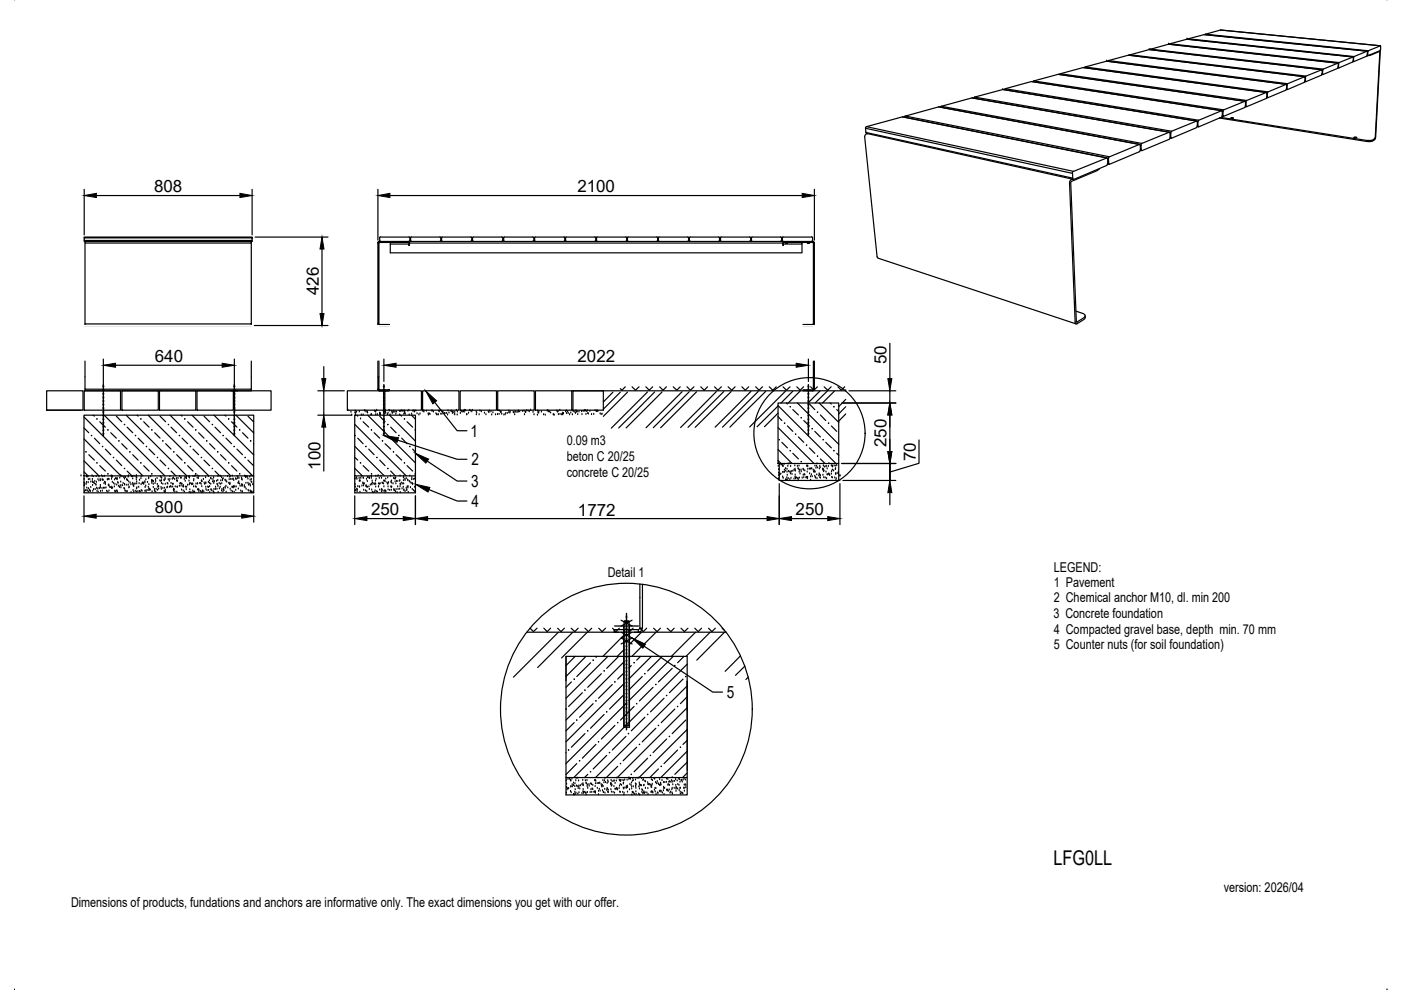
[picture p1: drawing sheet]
<svg xmlns="http://www.w3.org/2000/svg" width="297mm" height="210mm" viewBox="0 0 297 210" stroke-linecap="round" stroke-linejoin="round" font-family="sans-serif">
<defs><g id="words">
<text font-size="4.3" x="223.3" y="183.4">LFG0LL</text>
<g font-size="3.6">
<text x="32.7" y="40.7">808</text>
<text x="122.4" y="40.7">2100</text>
<text x="67.6" y="62.6" transform="rotate(-90 67.6 62.6)">426</text>
<text x="32.8" y="76.8">640</text>
<text x="122.5" y="76.8">2022</text>
<text x="188" y="77.2" transform="rotate(-90 188 77.2)">50</text>
<text x="99.7" y="92.6">1</text>
<text x="188" y="94.8" transform="rotate(-90 188 94.8)">250</text>
<text x="68" y="99.6" transform="rotate(-90 68 99.6)">100</text>
<text x="99.9" y="98.7">2</text>
<text x="194.2" y="97.8" transform="rotate(-90 194.2 97.8)">70</text>
<text x="99.9" y="103.3">3</text>
<text x="100" y="107.5">4</text>
<text x="32.8" y="108.8">800</text>
<text x="78.7" y="109.3">250</text>
<text x="122.5" y="109.3">1772</text>
<text x="168.7" y="109.3">250</text>
<text x="154.1" y="148">5</text>
</g>
<g font-size="2.9">
<text x="120.2" y="94.4">0.09 m3</text>
<text x="120.2" y="97.7">beton C 20/25</text>
<text x="120.2" y="101.1">concrete C 20/25</text>
<text x="128.8" y="122.3">Detail 1</text>
<text x="223.4" y="121.2">LEGEND:</text>
<text x="223.4" y="124.5">1 Pavement</text>
<text x="223.3" y="131">3 Concrete foundation</text>
<text x="223.4" y="127.7">2 Chemical anchor M10, dl. min 200</text>
<text x="223.4" y="134.4">4 Compacted gravel base, depth min. 70 mm</text>
<text x="223.4" y="137.7">5 Counter nuts (for soil foundation)</text>
<text x="259.4" y="189">version: 2026/04</text>
<text x="15.1" y="192.3">Dimensions of products, fundations and anchors are informative only. The exact dimensions you get with our offer.</text>
</g>
</g></defs>
<!-- layer: OBRYSOVA -->
<path d="M3 0h.1M294.1 0h.1M3 209.9h.1M294.1 209.9h.1" fill="none" stroke="#000" stroke-width=".25"/>
<!-- layer: 0 -->
<g fill="none" stroke="#000" stroke-width=".3">
<path d="M21.9 81.5v.3M21.9 82.1v.5M21.9 82.9v.4M21.9 83.6v.5M21.9 84.4v.5M21.9 85.2v.5M21.9 86v.4M21.9 86.7v.5M21.9 87.5v.4M21.9 88.3v.4M21.9 89v.5M21.9 89.8v.5"/>
<path d="M21.9 90.6v.4M21.9 91.3v.5M21.9 92.1v.3M49.7 81.5v.3M49.7 82.1v.5M49.7 82.9v.4M49.7 83.6v.5M49.7 84.4v.5M49.7 85.2v.5M49.7 86v.4M49.7 86.7v.5M49.7 87.5v.4"/>
<path d="M49.7 88.3v.4M49.7 89v.5M49.7 89.8v.5M49.7 90.6v.4M49.7 91.3v.5M49.7 92.1v.3M81.4 81.5v.3M81.4 82.1v.5M81.4 82.9v.4M81.4 83.6v.5M81.4 84.4v.5M81.4 85.2v.5"/>
<path d="M81.4 86v.4M81.4 86.7v.5M81.4 87.5v.4M81.4 88.3v.4M81.4 89v.5M81.4 89.8v.5M81.4 90.6v.4M81.4 91.3v.5M81.4 92.1v.2M171.4 81.5v.3M171.4 82.1v.5M171.4 82.9v.4"/>
<path d="M171.4 83.6v.5M171.4 84.4v.5M171.4 85.2v.5M171.4 86v.4M171.4 86.7v.5M171.4 87.5v.4M171.4 88.3v.4M171.4 89v.5M171.4 89.8v.5M171.4 90.6v.4M171.4 91.3v.5M171.4 92.1v.2"/>
<path d="M132.8 130.1v.6M132.8 131v.4M132.8 131.8v.4M132.8 132.5v.5M132.8 133.3v.4M132.8 134v.5M132.8 134.8v.5M132.8 135.6v.5M132.8 136.4v.4M132.8 137.1v.5M132.8 137.9v.5M132.8 138.7v.5"/>
<path d="M132.8 139.5v.4M132.8 140.2v.5M132.8 141v.4M132.8 141.8v.5M132.8 142.6v.4M132.8 143.3v.5M132.8 144.1v.4M132.8 144.8v.5M132.8 145.6v.5M132.8 146.4v.5M132.8 147.2v.4M132.8 147.9v.5"/>
<path d="M132.8 148.7v.5M132.8 149.5v.5M132.8 150.3v.4M132.8 151v.5M132.8 151.8v.4M132.8 152.6v.4M132.8 153.3v.5M132.8 154.1v.6"/>
</g>
<g fill="#000" stroke="#000" stroke-width=".21">
<path d="M17.9 41.5l2.5-.5v.9zM50.9 41l2.6 .5-2.6 .4zM68.3 50.3l.4 2.5h-.9zM80.1 41.5l2.6-.5v.9zM170.1 41l2.6 .5-2.6 .4zM21.9 77.4l2.6-.4v.9zM47.1 77l2.6 .4-2.6 .5zM67.8 66.5h.9l-.4 2.5zM81.4 77.4l2.6-.4v.9zM168.8 77l2.6 .4-2.6 .5zM68.2 80.3h.9l-.4 2.6zM68.7 88l.4 2.6h-.9z"/>
<path d="M81.4 92.3l3.1 .5-.3 1zM88 96.1l2.9 1.2-.6 .9zM90.2 82.9l2.4 2.1-.8 .6zM188.7 85.4l.4 2.6h-.9zM188.2 95.7h.9l-.4 2.6zM188.2 80.3h.9l-.4 2.6zM17.8 109.4l2.6-.4v.9zM51.3 109l2.5 .4-2.5 .5zM75.2 110l2.6-.5v.9zM85.5 109.5l2.6 .5-2.6 .4zM88.1 110l2.6-.5v.9zM88.1 102.7l3 .6-.4 1z"/>
<path d="M162.6 109.5l2.6 .5-2.6 .4zM165.2 110l2.6-.5v.9zM175.5 109.5l2.6 .5-2.6 .4zM188.7 101.9l.4 2.6h-.9zM134 135.3l2.8 1.3-.5 .8z"/>
<circle cx="21.9" cy="81.9" r=".12"/>
<circle cx="21.9" cy="88.1" r=".12"/>
<circle cx="21.9" cy="92" r=".12"/>
<circle cx="21.9" cy="85" r=".12"/>
<circle cx="21.9" cy="85.8" r=".12"/>
<circle cx="21.9" cy="87.3" r=".12"/>
<circle cx="21.9" cy="84.3" r=".12"/>
<circle cx="21.9" cy="82.7" r=".12"/>
<circle cx="21.9" cy="88.9" r=".12"/>
<circle cx="21.9" cy="91.2" r=".12"/>
<circle cx="21.9" cy="83.5" r=".12"/>
<circle cx="21.9" cy="86.5" r=".12"/>
<circle cx="21.9" cy="89.6" r=".12"/>
<circle cx="21.9" cy="90.4" r=".12"/>
<circle cx="49.7" cy="81.9" r=".12"/>
<circle cx="49.7" cy="88.9" r=".12"/>
<circle cx="49.7" cy="92" r=".12"/>
<circle cx="49.7" cy="82.7" r=".12"/>
<circle cx="49.7" cy="84.3" r=".12"/>
<circle cx="49.7" cy="87.3" r=".12"/>
<circle cx="49.7" cy="89.6" r=".12"/>
<circle cx="49.7" cy="83.5" r=".12"/>
<circle cx="49.7" cy="85.8" r=".12"/>
<circle cx="49.7" cy="88.1" r=".12"/>
<circle cx="49.7" cy="91.2" r=".12"/>
<circle cx="49.7" cy="86.5" r=".12"/>
<circle cx="49.7" cy="90.4" r=".12"/>
<circle cx="49.7" cy="85" r=".12"/>
<circle cx="81.4" cy="88.9" r=".12"/>
<circle cx="81.4" cy="89.6" r=".12"/>
<circle cx="81.4" cy="81.9" r=".12"/>
<circle cx="81.4" cy="84.3" r=".12"/>
<circle cx="81.4" cy="92" r=".12"/>
<circle cx="81.4" cy="87.3" r=".12"/>
<circle cx="81.4" cy="83.5" r=".12"/>
<circle cx="81.4" cy="85.8" r=".12"/>
<circle cx="81.4" cy="88.1" r=".12"/>
<circle cx="81.4" cy="86.5" r=".12"/>
<circle cx="81.4" cy="90.4" r=".12"/>
<circle cx="81.4" cy="82.7" r=".12"/>
<circle cx="81.4" cy="91.2" r=".12"/>
<circle cx="81.4" cy="85" r=".12"/>
<circle cx="171.4" cy="88.9" r=".12"/>
<circle cx="171.4" cy="89.6" r=".12"/>
<circle cx="171.4" cy="91.2" r=".12"/>
<circle cx="171.4" cy="81.9" r=".12"/>
<circle cx="171.4" cy="86.5" r=".12"/>
<circle cx="171.4" cy="87.3" r=".12"/>
<circle cx="171.4" cy="88.1" r=".12"/>
<circle cx="171.4" cy="90.4" r=".12"/>
<circle cx="171.4" cy="82.7" r=".12"/>
<circle cx="171.4" cy="83.5" r=".12"/>
<circle cx="171.4" cy="84.3" r=".12"/>
<circle cx="171.4" cy="85" r=".12"/>
<circle cx="171.4" cy="85.8" r=".12"/>
<circle cx="171.4" cy="92" r=".12"/>
<circle cx="132.8" cy="135.4" r=".12"/>
<circle cx="132.8" cy="132.3" r=".12"/>
<circle cx="132.8" cy="133.9" r=".12"/>
<circle cx="132.8" cy="131.6" r=".12"/>
<circle cx="132.8" cy="137.8" r=".12"/>
<circle cx="132.8" cy="138.5" r=".12"/>
<circle cx="132.8" cy="133.1" r=".12"/>
<circle cx="132.8" cy="139.3" r=".12"/>
<circle cx="132.8" cy="137" r=".12"/>
<circle cx="132.8" cy="130.8" r=".12"/>
<circle cx="132.8" cy="136.2" r=".12"/>
<circle cx="132.8" cy="134.7" r=".12"/>
<circle cx="132.8" cy="150.1" r=".12"/>
<circle cx="132.8" cy="153.2" r=".12"/>
<circle cx="132.8" cy="143.1" r=".12"/>
<circle cx="132.8" cy="140.1" r=".12"/>
<circle cx="132.8" cy="142.4" r=".12"/>
<circle cx="132.8" cy="140.9" r=".12"/>
<circle cx="132.8" cy="148.6" r=".12"/>
<circle cx="132.8" cy="150.9" r=".12"/>
<circle cx="132.8" cy="151.6" r=".12"/>
<circle cx="132.8" cy="147.8" r=".12"/>
<circle cx="132.8" cy="147" r=".12"/>
<circle cx="132.8" cy="146.2" r=".12"/>
<circle cx="132.8" cy="153.9" r=".12"/>
<circle cx="132.8" cy="141.6" r=".12"/>
<circle cx="132.8" cy="149.3" r=".12"/>
<circle cx="132.8" cy="145.5" r=".12"/>
<circle cx="132.8" cy="144.7" r=".12"/>
<circle cx="132.8" cy="143.9" r=".12"/>
<circle cx="132.8" cy="152.4" r=".12"/>
</g>
<!-- layer: SRAFY -->
<g fill="none" stroke="#000" stroke-width=".25">
<path d="M17.8 97.7l3.2 3.2M17.8 93.1l7.8 7.8M17.8 88.4l12.5 12.5M17.8 90.7l1 1.1M18.8 96.4l1.2 1.2M19.8 88l.2 .2M20 92.9l1.2 1.2M21.2 98.7l1.1 1.2M21.2 89.4l1.1 1.2M22.1 88l12.9 12.9M22.3 95.2l1.2 1.2M23.5 91.8l1.2 1.1"/>
<path d="M24.7 97.6l1.1 1.1M24.7 88.2l1.1 1.2M25.8 94.1l1.2 1.1M26.7 88l12.9 12.9M27 99.9l1 1M27 90.6l1.1 1.2M28.1 96.4l1.2 1.2M29.1 88l.2 .2M29.3 92.9l1.2 1.2M30.5 98.7l1.1 1.2M30.5 89.4l1.1 1.2M31.4 88l12.9 12.9"/>
<path d="M31.6 95.2l1.2 1.2M32.8 91.8l1.1 1.1M33.9 97.6l1.2 1.1M33.9 88.2l1.2 1.2M35.1 94.1l1.2 1.1M36.1 88l12.8 12.9M36.3 99.9l1 1M36.3 90.6l1.2 1.2M37.5 96.4l1.1 1.2M38.4 88l.2 .2M38.6 92.9l1.2 1.2M39.8 98.7l1.1 1.2"/>
<path d="M39.8 89.4l1.1 1.2M40.7 88l12.9 12.9M40.9 95.2l1.2 1.2M42.1 91.8l1.2 1.1M43.3 97.6l1.1 1.1M43.3 88.2l1.1 1.2M44.4 94.1l1.2 1.1M45.4 88l8.4 8.4M45.6 99.9l1 1M45.6 90.6l1.2 1.2M46.8 96.4l1.1 1.2M47.7 88l.2 .2"/>
<path d="M47.9 92.9l1.2 1.2M49.1 98.7l1.1 1.2M49.1 89.4l1.1 1.2M50 88l3.8 3.8M50.2 95.2l1.2 1.2M51.4 91.8l1.2 1.1M52.6 97.6l1.1 1.1M52.6 88.2l1.1 1.2M53.7 94.1h.1M73.8 87h.1M74.4 87.4h.1M74.6 88h.1"/>
<path d="M75.2 99.3l1.6 1.6M75.2 94.6l6.3 6.3M75.2 90l10.9 10.9M75.2 97l.6 .6M75.3 87.5h.1M75.3 87.2h.1M75.3 88h.1M75.4 87.6h.1M75.6 87.4h.1M75.6 88l.2 .2M75.8 92.9l1.2 1.2M76.2 87.3h.1"/>
<path d="M76.4 88.8h.1M76.6 88h.1M77 88h.1M77 98.7l1.2 1.2M77 89.4l1.2 1.2M77.3 87.1h.1M77.4 87.2h.1M77.6 87.3h.1M77.9 87.3h.1M77.9 87.6h.1M78 88l10.1 10.1M78.2 95.2l1.1 1.2"/>
<path d="M78.6 88h.1M78.8 87.9h.1M79.3 91.8l1.2 1.1M79.4 87.2h.1M79.6 87.3h.1M79.7 87.3h.1M79.7 87.9h.1M79.9 87h.1M80 87.9h.1M80.5 87.6h.1M80.5 87.9h.1M80.5 97.6l1.1 1.1"/>
<path d="M80.5 88.2l1.1 1.2M80.5 87.8h.1M80.6 87.7h.1M80.7 88h.1M81.3 87.2h.1M81.4 87.2h.1M81.4 87.7h.1M81.6 94.1l1.2 1.1M81.7 87.3h.1M81.8 87.6h.1M82.2 87.9h.1M82.3 87.6h.1"/>
<path d="M82.5 87h.1M82.6 88l5.5 5.5M82.6 87.1h.1M82.7 88h.1M82.8 99.9l1 1M82.8 90.6l1.2 1.2M83 87.2h.1M83.2 87.6h.1M83.2 87.5h.1M83.5 87.2h.1M83.5 87.4h.1M83.8 87.3h.1"/>
<path d="M83.9 87.8h.1M84 96.4l1.2 1.2M84.1 87.3h.1M84.7 87.2h.1M84.7 88h.1M84.9 88l.3 .2M84.9 87.2h.1M85.1 87.1h.1M85.2 92.9l1.1 1.2M85.3 87.2h.1M85.5 87.2h.1M85.6 87.8h.1"/>
<path d="M85.8 87.7h.1M85.8 87.3h.1M85.8 87.1h.1M85.9 87.8h.1M86.3 98.7l1.2 1.2M86.3 89.4l1.2 1.2M86.5 87.2h.1M86.7 87h.1M86.8 88h.1M87.2 88l.9 .9M87.3 87.8h.1M87.5 95.2l.6 .7"/>
<path d="M87.5 87.2h.1M87.7 87.1h.1M87.8 87.3h.1M87.9 87.2h.1M88.2 87.1h.1M88.4 87.7h.1M88.8 88h.1M89.1 87.8h.1M89.6 87.2h.1M89.9 87.3h.1M89.9 87.1h.1M90.4 87.2h.1"/>
<path d="M90.8 87.7h.1M90.8 88h.1M91 87.8h.1M91.2 87.9h.1M91.6 87.2h.1M91.6 87.1h.1M91.9 87.3h.1M92.4 87.7h.1M92.6 87.9h.1M92.9 88h.1M92.9 87.9h.1M93 87.2h.1"/>
<path d="M93.1 87.3h.1M93.3 87.1h.1M93.5 87.8h.1M93.6 87.2h.1M93.7 87.8h.1M93.9 87.3h.1M94.2 87.7h.1M94.3 87.7h.1M94.7 87.6h.1M94.9 88h.1M95 87.1h.1M95.2 87.6h.1"/>
<path d="M95.7 87.3h.1M95.7 87.1h.1M95.9 87.6h.1M96 87.3h.1M96.1 87.5h.1M96.3 87.9h.1M96.4 87.9h.1M96.4 87.4h.1M96.8 87h.1M96.9 88h.1M97 87.3h.1M97.6 87.6h.1"/>
<path d="M97.7 87.1h.1M97.9 87.2h.1M98 87.3h.1M98.2 87.2h.1M98.3 87.3h.1M98.4 87.4h.1M98.5 87h.1M98.7 87.1h.1M99 87.9h.1M99.3 87.6h.1M99.6 87h.1M99.7 87.1h.1"/>
<path d="M100 87.3h.1M100.1 87h.1M101 87.3h.1M101 87.9h.1M101.1 87.6h.1M101.6 87.9h.1M101.8 87.1h.1M102.1 87.3h.1M102.7 87.6h.1M103 87.9h.1M103.5 87.3h.1M103.7 87.5h.1"/>
<path d="M103.8 87.1h.1M104.1 87.3h.1M104.3 88h.1M104.5 87.5h.1M105.1 87.9h.1M105.5 87.9h.1M105.8 87.9h.1M105.9 87.1h.1M106.1 87.3h.1M106.2 87.4h.1M106.2 87.5h.1M106.4 87.8h.1"/>
<path d="M106.8 88h.1M107.1 87.9h.1M107.2 87.7h.1M107.6 87.6h.1M107.9 87.1h.1M107.9 87.5h.1M108.1 87.6h.1M108.1 87.3h.1M108.8 87.4h.1M108.9 87.5h.1M109 87.4h.1M109.1 87.9h.1"/>
<path d="M109.3 87.4h.1M109.6 87.4h.1M109.9 87.3h.1M109.9 87.1h.1M110.2 87.3h.1M110.8 87.2h.1M111.1 87.2h.1M111.2 87.9h.1M111.4 87.4h.1M111.4 87.5h.1M111.6 87.1h.1M112 87.1h.1"/>
<path d="M112.2 87.3h.1M112.5 87h.1M113 87.4h.1M113.2 87.9h.1M113.9 88h.1M114 87.1h.1M114.1 87.5h.1M114.2 87.6h.1M114.2 87.3h.1M114.8 87.3h.1M115.3 87.9h.1M115.6 88h.1"/>
<path d="M116 87.1h.1M116.1 87.1h.1M116.3 87.3h.1M116.5 87.3h.1M116.7 87.6h.1M117.3 87.9h.1M117.4 87.9h.1M117.5 88h.1M118.1 87.1h.1M118.2 87.3h.1M118.3 87.3h.1M118.4 87.9h.1"/>
<path d="M118.7 87h.1M118.7 87.9h.1M119.1 87.9h.1M119.2 87.8h.1M119.3 87.6h.1M119.3 87.9h.1M119.5 87.7h.1M119.9 87.3h.1M120.1 87.1h.1M120.1 87.7h.1M120.3 87.3h.1M120.5 87.6h.1"/>
<path d="M120.8 87.9h.1M121 87.6h.1M121.3 87h.1M121.4 87.9h.1M121.4 87.1h.1M121.7 87.3h.1M121.9 87.4h.1M122 87.6h.1M122.1 87.1h.1M122.2 87.4h.1M122.4 87.3h.1M122.5 87.9h.1"/>
<path d="M122.8 87.3h.1M123.3 87.3h.1M123.4 87.9h.1M123.6 87.2h.1M123.9 87.1h.1M124 87.2h.1M124.1 87.1h.1M124.2 87.9h.1M124.4 87.3h.1M124.5 87.1h.1M124.6 87.7h.1M124.7 87.8h.1"/>
<path d="M125.1 87.2h.1M125.4 87.9h.1M125.9 87.9h.1M126.2 87.1h.1M126.4 87.3h.1M126.6 87.1h.1M126.7 87.2h.1M126.8 87.2h.1M127.2 87.7h.1M127.5 87.9h.1M127.7 87.8h.1M129.9 83.2l-2 2"/>
<path d="M131.5 83.2l-3.6 3.6M132.6 82l-.7 .7-.4-.3M133 83.2l-5.1 5.1M134 82l.7 .7 .8-.7M136.9 82l.8 .7 .7-.7M137.3 83.1l-7.7 7.7M138.8 83.1l-7.6 7.6M139.9 82l.7 .7 .7-.7M140.4 83.1l-7.7 7.6M142.7 82l.8 .7 .7-.7M144.6 83.1l-7.6 7.6M145.7 82l.7 .7 .7-.7"/>
<path d="M146.1 83.1l-7.6 7.6M147.7 83.1l-7.6 7.6M148.6 82l.7 .7 .7-.7M151.5 82l.7 .7 .7-.7M151.9 83l-7.6 7.6M153.4 83l-7.5 7.6M154.4 82l.7 .7 .8-.7M155 83l-7.6 7.6M157.3 82l.7 .7 .7-.7M159.2 83l-7.6 7.6M160.2 82l.7 .7 .8-.7M160.8 83l-7.6 7.6"/>
<path d="M162.3 83l-7.5 7.6M163.1 82l.8 .7 .7-.7M165 86.1l-4.5 4.4M165 95.3l2.9 3M165 90.6l7.6 7.7M165 86l12.2 12.3M165 97.6l.6 .7M165 88.3l.8 .9M165 87.6l-2.9 2.9M165 98.9h.1M165 98.3h.1M165.1 99.6h.1"/>
<path d="M165.2 98.3v3.6h12.9M165.4 98.6h.1M165.7 98.5h.1M165.8 93.8l1.1 1.2M165.9 98.7h.1M166 98.9h.1M166 82l.7 .7 .8-.7M166.2 98.5h.1M166.3 99.7h.1M166.5 82.9l-7.6 7.6M166.6 99.4h.1M166.6 99.9h.1"/>
<path d="M166.7 85.4l.2 .3M166.9 99.5h.1M166.9 90.3l1.2 1.2M167 98.9h.1M167.1 98.4h.1M167.2 100h.1M167.5 98.3h.1M167.6 98.9h.1M167.8 100h.1M168.1 99.9h.1M168.1 96.1l1.2 1.2M168.1 86.8l1.2 1.2"/>
<path d="M168.1 82.9l-2.5 2.6M168.3 99.7h.1M168.5 98.8h.1M168.6 99.5h.1M168.6 99.8h.1M168.9 82l.8 .7 .7-.7M169.1 98.9h.1M169.1 85.4l8.7 8.8M169.2 99.4h.1M169.3 92.6l1.1 1.2M169.3 99.5h.1M169.4 98.8h.1"/>
<path d="M169.5 99.7h.1M169.6 82.9l-2.5 2.5M169.8 99.7h.1M170.3 99.5h.1M170.4 99.7h.1M170.4 89.2l1.2 1.1M170.6 99.8h.1M171.1 98.9h.1M171.1 98.8h.1M171.3 98.9h.1M171.3 99.5h.1M171.6 99.5h.1"/>
<path d="M171.6 95l1.1 1.1M171.6 85.7l1.1 1.1M171.8 99.5h.1M171.9 82l.7 .7 .7-.7M172 99.4h.1M172.1 99.4h.1M172.4 99.7h.1M172.7 99.8h.1M172.7 91.5l1.2 1.1M172.8 98.8h.1M173 99.3h.1M173.1 98.9h.1"/>
<path d="M173.2 98.4h.1M173.3 99.2h.1M173.7 85.4l4.1 4.1M173.7 99.4h.1M173.8 98.9h.1M173.8 82.9l-2.5 2.5M173.9 99.2h.1M173.9 97.3l1 1M173.9 88l1.2 1.2M174.4 99.5h.1M174.4 99.7h.1M174.6 99.6h.1"/>
<path d="M174.6 98.8h.1M174.7 99.8h.1M174.7 82l.8 .7 .7-.7M174.8 99h.1M175.1 93.8l1.2 1.2M175.1 99h.1M175.2 98.9h.1M175.4 99.4h.1M175.4 82.9l-2.6 2.5M175.6 98.9h.1M175.8 98.3h.1M176 85.4l.3 .3"/>
<path d="M176.3 98.7h.1M176.3 90.3l1.1 1.2M176.4 98.9h.1M176.5 99.7h.1M176.5 99h.1M176.5 98.8h.1M176.7 99.8h.1M176.9 98.8h.1M176.9 82.9l-2.5 2.5M177.1 99.5h.1M177.2 99.4h.1M177.2 98.8h.1"/>
<path d="M177.4 98.7h.1M177.4 96.1l.4 .4M177.4 86.8l.4 .4M177.7 82l.7 .7 .7-.7M177.8 98.3v3.6M179.3 86.2l-1.5 1.6M179.3 84.7l-1.5 1.5M179.3 87.8l-1.5 1.5M17.8 102.4h.1M17.8 100l.9 .9M17.8 100.9v3.6h36v-3.6M17.9 101.7h.1"/>
<path d="M17.9 103h.1M17.9 102.9h.1M17.9 104.2h.1M18 102.5h.1M18.1 104h.1M18.3 102.7h.1M18.4 102.3h.1M18.4 101.1h.1M18.4 103.5h.1M18.4 104h.1M18.5 104.2h.1M18.7 101.1h.1"/>
<path d="M18.7 102.3h.1M18.7 103.6h.1M18.7 101.7h.1M18.8 104.3h.1M19 103.9h.1M19 104.1h.1M19 101.7h.1M19.2 104.2h.1M19.2 102.2h.1M19.2 103.3h.1M19.5 100.9h.1M19.6 102.1h.1"/>
<path d="M19.6 101.7h.1M19.6 102.9h.1M19.7 104.2h.1M19.7 102.3h.1M19.8 101.1h.1M19.8 102.4h.1M19.8 103.8h.1M20 102.5h.1M20.1 102.1h.1M20.2 103.8h.1M20.3 102.7h.1M20.3 102.9h.1"/>
<path d="M20.4 101h.1M20.4 102.2h.1M20.5 103.5h.1M20.6 104.2h.1M20.7 103.7h.1M20.8 101.7h.1M20.8 104.3h.1M21 102h.1M21 101.1h.1M21 103.5h.1M21.2 103.6h.1M21.2 101.7h.1"/>
<path d="M21.3 102.9h.1M21.3 103.3h.1M21.3 101.9h.1M21.3 104.2h.1M21.5 100.9h.1M21.6 103.6h.1M21.7 101.7h.1M21.7 104.1h.1M21.7 101.8h.1M21.8 101.1h.1M21.9 101.8h.1M22 103.5h.1"/>
<path d="M22 102.5h.1M22.1 101h.1M22.2 102.2h.1M22.2 103.5h.1M22.3 102.7h.1M22.3 102.3h.1M22.5 103.4h.1M22.6 104.2h.1M22.8 101.7h.1M22.8 104.3h.1M23 102.9h.1M23 101.6h.1"/>
<path d="M23.1 102.8h.1M23.1 101.7h.1M23.1 104.1h.1M23.1 103.1h.1M23.3 103.3h.1M23.4 103.3h.1M23.6 100.9h.1M23.6 101.1h.1M23.7 101.6h.1M23.7 103.6h.1M23.7 103.3h.1M23.7 101.2h.1"/>
<path d="M23.8 101h.1M23.8 102.2h.1M23.8 101.1h.1M23.9 103.5h.1M24.1 102.5h.1M24.2 103.2h.1M24.3 101.7h.1M24.3 104.2h.1M24.4 102.7h.1M24.5 104.3h.1M24.5 101.5h.1M24.6 104.2h.1"/>
<path d="M24.7 101.6h.1M24.8 102.8h.1M24.8 104.1h.1M24.8 101.4h.1M24.8 101.7h.1M24.9 104.3h.1M25 102.3h.1M25 102.5h.1M25.1 103.1h.1M25.3 103.3h.1M25.4 101.4h.1M25.5 103.1h.1"/>
<path d="M25.6 100.9h.1M25.6 102.2h.1M25.6 103.4h.1M25.6 103h.1M25.9 101.1h.1M26 103h.1M26.1 102.5h.1M26.3 101.3h.1M26.3 103.6h.1M26.3 101.2h.1M26.4 101.6h.1M26.4 102.7h.1"/>
<path d="M26.4 103.7h.1M26.4 102.8h.1M26.5 104.1h.1M26.6 101.2h.1M26.7 104.2h.1M26.9 102.9h.1M26.9 101.7h.1M26.9 104.3h.1M26.9 101.8h.1M27 104.2h.1M27 101.9h.1M27.2 101.1h.1"/>
<path d="M27.2 102.8h.1M27.2 100.9h.1M27.3 102.2h.1M27.3 103.4h.1M27.4 103.3h.1M27.6 102.4h.1M27.8 102.8h.1M27.8 104.5h.1M27.9 101.1h.1M28.1 101h.1M28.1 101.5h.1M28.1 102.5h.1"/>
<path d="M28.2 102.8h.1M28.2 104h.1M28.3 103h.1M28.3 104.4h.1M28.3 103.1h.1M28.4 101h.1M28.4 102.7h.1M28.6 102.6h.1M28.7 104.2h.1M28.9 101.2h.1M28.9 100.9h.1M28.9 101.7h.1"/>
<path d="M28.9 104.3h.1M28.9 103.6h.1M29 102.6h.1M29 102.2h.1M29 101.3h.1M29 103.4h.1M29.2 104.2h.1M29.4 103.3h.1M29.5 102.5h.1M29.6 104.2h.1M29.6 101.8h.1M29.7 104.3h.1"/>
<path d="M29.9 101.5h.1M29.9 102.8h.1M29.9 101.1h.1M30 104h.1M30.1 104.2h.1M30.2 102.5h.1M30.2 102.4h.1M30.3 102.5h.1M30.4 102.4h.1M30.5 102.7h.1M30.7 102.4h.1M30.7 102.1h.1"/>
<path d="M30.7 104.2h.1M30.8 103.3h.1M30.9 103.1h.1M30.9 101.7h.1M31 104h.1M31 104.3h.1M31.3 102.3h.1M31.4 104h.1M31.4 103.3h.1M31.5 101.5h.1M31.5 101.3h.1M31.6 102.8h.1"/>
<path d="M31.6 103.6h.1M31.6 104h.1M31.7 103.8h.1M31.9 103.9h.1M31.9 101.1h.1M32.2 102.2h.1M32.2 101.9h.1M32.2 102.5h.1M32.2 104.3h.1M32.3 102h.1M32.5 102.1h.1M32.5 103.3h.1"/>
<path d="M32.5 102.7h.1M32.8 103.8h.1M32.8 104.2h.1M32.9 102.5h.1M33 101.7h.1M33 102.1h.1M33 104.3h.1M33.1 103.7h.1M33.3 101.4h.1M33.3 102.7h.1M33.4 103.9h.1M33.5 103.3h.1"/>
<path d="M33.5 103.1h.1M33.6 103.7h.1M33.6 103.2h.1M33.9 102h.1M34 101.1h.1M34.1 102.1h.1M34.1 103.3h.1M34.1 101.3h.1M34.2 103.7h.1M34.2 101.9h.1M34.2 102.5h.1M34.3 101.4h.1"/>
<path d="M34.5 103.6h.1M34.5 102.7h.1M34.8 101.8h.1M34.8 104.2h.1M34.8 101.9h.1M34.9 103.5h.1M34.9 104.3h.1M35 104.4h.1M35 101.4h.1M35 101.7h.1M35 102.7h.1M35 104.3h.1"/>
<path d="M35.1 103.9h.1M35.4 103.4h.1M35.5 102.5h.1M35.5 103.3h.1M35.6 102.6h.1M35.7 101.7h.1M35.9 102h.1M35.9 103.3h.1M36 101.7h.1M36 101h.1M36.2 103.1h.1M36.3 103.3h.1"/>
<path d="M36.3 102.5h.1M36.5 101.6h.1M36.6 102.7h.1M36.6 103.3h.1M36.7 101.4h.1M36.7 102.7h.1M36.8 103.9h.1M36.8 101.4h.1M36.8 104.2h.1M36.8 103.7h.1M36.9 103.9h.1M37 101.7h.1"/>
<path d="M37.1 104.3h.1M37.2 103.2h.1M37.4 101.5h.1M37.5 102h.1M37.5 104.4h.1M37.5 103.3h.1M37.6 102h.1M37.6 103.3h.1M37.7 101.4h.1M38 103.1h.1M38.1 101h.1M38.1 102.6h.1"/>
<path d="M38.3 101.4h.1M38.3 102.5h.1M38.4 103.1h.1M38.4 101.4h.1M38.5 102.6h.1M38.5 103.9h.1M38.6 102.7h.1M38.8 103.2h.1M38.8 104.1h.1M38.9 103h.1M38.9 103.3h.1M39.1 101.7h.1"/>
<path d="M39.1 104.3h.1M39.2 101.2h.1M39.3 102h.1M39.3 103.3h.1M39.4 101.4h.1M39.5 103.8h.1M39.5 101.2h.1M39.5 101.5h.1M39.6 103.3h.1M39.8 102.9h.1M40 101.1h.1M40.1 102h.1"/>
<path d="M40.1 102.8h.1M40.1 101h.1M40.1 104.4h.1M40.2 101.4h.1M40.2 102.6h.1M40.2 103.9h.1M40.3 102.5h.1M40.4 104.5h.1M40.6 102.7h.1M40.7 102.8h.1M40.7 104.5h.1M40.8 102.6h.1"/>
<path d="M40.9 104.1h.1M40.9 102.7h.1M40.9 101h.1M41 103.2h.1M41 102h.1M41.1 104.5h.1M41.1 101.7h.1M41.1 104.3h.1M41.3 101h.1M41.3 104.4h.1M41.4 103.2h.1M41.5 100.9h.1"/>
<path d="M41.6 102.6h.1M41.6 103.3h.1M41.8 100.9h.1M41.8 101.4h.1M41.9 102.6h.1M41.9 103.9h.1M42.1 103.8h.1M42.1 101.4h.1M42.1 101h.1M42.1 104.2h.1M42.2 103.9h.1M42.4 102.5h.1"/>
<path d="M42.5 104.2h.1M42.7 102.7h.1M42.7 102h.1M42.8 103.2h.1M42.8 104.5h.1M42.8 102.1h.1M42.9 104.1h.1M43 104.1h.1M43.1 101.7h.1M43.2 104.3h.1M43.3 102.4h.1M43.4 102.7h.1"/>
<path d="M43.6 101.3h.1M43.6 102.4h.1M43.6 102.5h.1M43.6 103.3h.1M43.7 103.8h.1M43.9 104h.1M44.1 103.3h.1M44.2 102.3h.1M44.2 101h.1M44.2 103.3h.1M44.2 104h.1M44.4 102h.1"/>
<path d="M44.4 103.2h.1M44.4 102.5h.1M44.5 104.5h.1M44.6 101.4h.1M44.7 102.7h.1M44.7 103.9h.1M44.8 103.9h.1M44.8 101.6h.1M44.9 104.1h.1M45.1 102.2h.1M45.2 101.7h.1M45.2 104.3h.1"/>
<path d="M45.3 101.3h.1M45.3 102.5h.1M45.4 103.8h.1M45.4 104.5h.1M45.4 102.1h.1M45.7 103.8h.1M45.7 103.3h.1M45.9 102h.1M46 103.7h.1M46 102.7h.1M46.1 102.8h.1M46.2 101.9h.1"/>
<path d="M46.2 103.1h.1M46.2 101h.1M46.3 104.4h.1M46.5 102.5h.1M46.5 103.6h.1M46.7 103.3h.1M46.7 102.7h.1M46.8 101h.1M46.8 102h.1M47 101.3h.1M47 104.1h.1M47 102.5h.1"/>
<path d="M47.1 103.8h.1M47.1 101.9h.1M47.2 101.7h.1M47.3 104.3h.1M47.3 101.5h.1M47.4 103.9h.1M47.4 103.6h.1M47.5 104h.1M47.7 101.8h.1M47.7 103.3h.1M47.7 103.5h.1M47.9 101.9h.1"/>
<path d="M47.9 103.1h.1M47.9 104.4h.1M47.9 102.1h.1M48.1 102.2h.1M48.2 101h.1M48.3 103.4h.1M48.5 102.5h.1M48.6 101.7h.1M48.7 102.7h.1M48.7 101.2h.1M48.8 102.5h.1M48.8 102.7h.1"/>
<path d="M48.8 103.7h.1M48.9 101.7h.1M49 104.1h.1M49.2 103.3h.1M49.2 101.7h.1M49.3 100.9h.1M49.3 104.3h.1M49.3 103.3h.1M49.4 101.6h.1M49.4 103.4h.1M49.5 103.3h.1M49.6 101.9h.1"/>
<path d="M49.6 103.1h.1M49.6 104.4h.1M49.8 103.3h.1M49.9 101.5h.1M50 103.9h.1M50.1 103.2h.1M50.1 101.7h.1M50.3 101h.1M50.3 101.5h.1M50.4 101.2h.1M50.5 102.5h.1M50.5 103.7h.1"/>
<path d="M50.6 102.2h.1M50.7 101.4h.1M50.8 102.6h.1M50.9 103.1h.1M51 104.1h.1M51.2 101.4h.1M51.3 101.7h.1M51.3 102.8h.1M51.3 103.1h.1M51.3 101.8h.1M51.3 104.3h.1M51.4 104.3h.1"/>
<path d="M51.4 102.9h.1M51.8 103.3h.1M51.8 103h.1M51.9 100.9h.1M52 103.4h.1M52 101.1h.1M52.1 101.2h.1M52.1 102.5h.1M52.2 103.7h.1M52.3 101h.1M52.4 101.2h.1M52.6 102.5h.1"/>
<path d="M52.6 101.6h.1M52.6 104h.1M52.7 102.8h.1M52.7 104.1h.1M52.8 102.6h.1M52.9 101.1h.1M53 101.8h.1M53 102.8h.1M53.1 103.1h.1M53.1 104.1h.1M53.1 104.3h.1M53.2 102.2h.1"/>
<path d="M53.3 101.7h.1M53.3 104.5h.1M53.4 104.3h.1M53.4 102.3h.1M53.6 102.8h.1M53.6 104.4h.1M75.2 100.9v3.6h12.9v-3.6M75.3 101.5h.1M75.3 101.6h.1M75.3 102.7h.1M75.3 104h.1M75.3 103.3h.1"/>
<path d="M75.5 104.1h.1M75.6 101.3h.1M75.6 103.7h.1M75.7 101.6h.1M75.7 104.2h.1M75.8 103.9h.1M75.8 103.2h.1M76.1 101.4h.1M76.2 102h.1M76.2 103.2h.1M76.2 103.3h.1M76.3 101.9h.1"/>
<path d="M76.3 104.4h.1M76.4 102h.1M76.5 101.4h.1M76.7 101h.1M76.7 103.1h.1M76.9 102.4h.1M76.9 102.5h.1M77 101.4h.1M77.1 102.7h.1M77.1 103h.1M77.1 103.9h.1M77.2 102.6h.1"/>
<path d="M77.5 104.1h.1M77.6 103.1h.1M77.6 103h.1M77.7 101.6h.1M77.7 103.3h.1M77.8 104.2h.1M77.9 102.1h.1M77.9 103.3h.1M77.9 101.2h.1M78.2 103.2h.1M78.2 101.4h.1M78.3 101.2h.1"/>
<path d="M78.3 103.8h.1M78.3 101.4h.1M78.5 102.8h.1M78.7 101.4h.1M78.7 101h.1M78.8 102.6h.1M78.8 101.1h.1M78.8 103.9h.1M78.9 102.8h.1M78.9 102h.1M78.9 104.4h.1M79 102.4h.1"/>
<path d="M79.1 104.5h.1M79.3 102.6h.1M79.4 102.7h.1M79.4 104.4h.1M79.5 104.1h.1M79.6 102.6h.1M79.6 102h.1M79.7 103.3h.1M79.7 101h.1M79.7 102.7h.1M79.7 101.6h.1M79.8 104.2h.1"/>
<path d="M80 104.3h.1M80 100.9h.1M80.2 103.2h.1M80.2 102.6h.1M80.3 100.9h.1M80.4 101.4h.1M80.5 102.7h.1M80.5 103.9h.1M80.6 102.5h.1M80.8 101h.1M80.9 104.2h.1M80.9 103.8h.1"/>
<path d="M80.9 101.4h.1M81 102.4h.1M81 103.9h.1M81.1 102.5h.1M81.2 104.2h.1M81.3 102.6h.1M81.4 102h.1M81.4 103.2h.1M81.5 102h.1M81.6 104.1h.1M81.6 104.5h.1M81.6 102.1h.1"/>
<path d="M81.7 104.1h.1M81.8 101.6h.1M81.8 104.2h.1M82 102.4h.1M82.2 101.3h.1M82.2 102.6h.1M82.3 103.9h.1M82.3 103.2h.1M82.4 102.3h.1M82.6 104h.1M82.8 100.9h.1M82.9 102.2h.1"/>
<path d="M82.9 103.2h.1M83 103.9h.1M83 103.3h.1M83 102h.1M83 102.4h.1M83.3 102.6h.1M83.5 101.4h.1M83.5 103.9h.1M83.6 104.1h.1M83.6 101.5h.1M83.8 102.2h.1M83.8 101.6h.1"/>
<path d="M83.8 104.2h.1M83.9 101.3h.1M83.9 102.6h.1M84 103.8h.1M84.1 102.1h.1M84.2 104.5h.1M84.2 102.1h.1M84.3 103.2h.1M84.4 103.8h.1M84.7 102h.1M84.7 103.7h.1M84.8 101.9h.1"/>
<path d="M84.8 103.2h.1M84.8 100.9h.1M84.8 102.7h.1M84.9 104.5h.1M84.9 102.8h.1M85.1 102.4h.1M85.2 103.6h.1M85.4 102.6h.1M85.5 103.3h.1M85.5 101.3h.1M85.5 101.9h.1M85.6 102.6h.1"/>
<path d="M85.6 101h.1M85.6 103.9h.1M85.6 104h.1M85.8 101.6h.1M85.9 104.2h.1M85.9 101.9h.1M86.1 103.5h.1M86.1 101.5h.1M86.2 103.9h.1M86.3 104h.1M86.3 103.2h.1M86.4 101.8h.1"/>
<path d="M86.5 101.9h.1M86.5 103.5h.1M86.5 103.2h.1M86.6 104.4h.1M86.8 102.1h.1M86.9 100.9h.1M86.9 102.2h.1M87 103.4h.1M87.1 102.4h.1M87.3 101.7h.1M87.3 101.3h.1M87.4 102.5h.1"/>
<path d="M87.4 103.8h.1M87.4 102.6h.1M87.5 102.7h.1M87.6 101.7h.1M87.7 104h.1M87.9 101.6h.1M87.9 104.2h.1M87.9 103.3h.1M165.1 101.5h.1M165.1 100.3h.1M165.1 100.8h.1M165.3 100.5h.1"/>
<path d="M165.4 100.6h.1M165.6 100.5h.1M165.9 101.1h.1M166 100.2h.1M166 100.1h.1M166.1 101.4h.1M166.3 100.1h.1M166.6 101.8h.1M166.6 101.7h.1M166.7 101.9h.1M166.8 101.3h.1M166.9 100.1h.1"/>
<path d="M166.9 101.7h.1M166.9 100.8h.1M167.1 101.5h.1M167.3 100.1h.1M167.5 101.7h.1M167.6 100.5h.1M167.7 100.2h.1M167.7 101.4h.1M167.9 100.6h.1M168.3 101.6h.1M168.6 101.2h.1M168.6 100.7h.1"/>
<path d="M168.7 101.3h.1M168.7 101.5h.1M168.9 101.3h.1M169.1 101.5h.1M169.2 101.4h.1M169.2 101.8h.1M169.4 100.1h.1M169.5 101.4h.1M169.6 100.5h.1M169.9 100h.1M170.1 101.4h.1M170.3 100.8h.1"/>
<path d="M170.4 101.3h.1M170.5 100.6h.1M170.6 100.7h.1M170.9 101.3h.1M171 101.2h.1M171.1 100.1h.1M171.2 101.5h.1M171.2 101.3h.1M171.2 101.2h.1M171.6 100.5h.1M171.9 101.8h.1M171.9 101.1h.1"/>
<path d="M172 100.7h.1M172.2 101.1h.1M172.5 100h.1M172.6 100.1h.1M172.7 101h.1M172.8 100.1h.1M172.9 101.3h.1M173.2 100.7h.1M173.2 101.5h.1M173.6 100.9h.1M173.7 100.5h.1M173.8 100.7h.1"/>
<path d="M173.8 101.3h.1M173.9 101.4h.1M173.9 100.9h.1M174.5 100.8h.1M174.6 100h.1M174.7 101.3h.1M174.9 101.3h.1M175.1 100.1h.1M175.2 101.5h.1M175.4 100.6h.1M175.4 100.7h.1M175.7 100.5h.1"/>
<path d="M175.7 100.6h.1M175.8 100.7h.1M175.9 100.8h.1M176.3 100.5h.1M176.3 100h.1M176.3 101.2h.1M176.5 101.3h.1M177 101.3h.1M177.2 100.4h.1M177.2 100.6h.1M177.2 101.9h.1M177.3 101.5h.1"/>
<path d="M177.5 100.4h.1M177.7 100.1h.1M177.7 100.5h.1M112.4 133.2l.7 .7 .8-.7M115.3 133.2l.7 .7 .7-.7M118.2 133.2l.7 .7 .8-.7M118.4 134l-9.5 9.6M121.1 133.2l.8 .7 .7-.7M121.4 134l-7.4 7.5M121.9 139.2l-1.9 1.9M124 133.2l.7 .7 .8-.7M124.2 139.2l-4.2 4.2"/>
<path d="M124.5 134l-5.4 5.5M126.6 139.2l-.2 .2M126.9 133.2l.8 .7 .7-.7M128.9 139.2l-8.9 8.9M129.9 133.2l.7 .7 .7-.7M131.2 139.2l-2.6 2.5M132.3 134.6l-4.5 4.6M132.3 137.7l-1.4 1.5M132.7 133.2l.8 .7 .7-.7M133.5 139.2l-.1 .1M135.7 133.2l.7 .7 .7-.7M135.8 139.2l-.8 .8"/>
<path d="M136 134l-2.6 2.7M138.1 139.2l-4.7 4.7M138.6 133.2l.7 .7 .7-.7M139.1 134l-5.1 5.2M140.2 139.4l-2.9 2.9M141.5 133.2l.7 .7 .7-.7M142.7 139.2l-9.3 9.3M144.4 133.2l.7 .7 .8-.7M145 139.2l-1.3 1.3M147.3 133.2l.7 .7 .7-.7M147.5 134l-5.1 5.2M150.2 133.2l.7 .7 .8-.7"/>
<path d="M150.6 134l-5.2 5.2M153.1 133.2l.4 .4M153.6 134l-5.9 6M157 139l-3.3 3.3M120 159.6h.1M121.1 144.6l-1.1 1.1M121.7 153.2l-1.7 1.8M123.5 146.9l-2.9 2.9M124 155.5l-2.9 2.9M125.2 140.5l-2.9 2.9M125.8 149.2l-2.9 2.9M126.4 157.8l-2.9 3"/>
<path d="M127.5 142.8l-2.9 2.9M128.1 151.5l-2.9 2.9M129.8 145.1l-2.9 3M130.4 153.8l-2.9 2.9M132.1 147.5l-2.9 2.8M132.3 140.3l-12.3 12.4M132.3 144.9l-12.3 12.4M132.3 142.6l-1.3 1.4M132.7 156.1l-2.9 2.9M132.9 149l-12.9 12.9M133.8 141.1l-.4 .5M134.4 149.8l-2.8 2.9"/>
<path d="M135 158.4l-2.9 2.9M136.2 143.4l-2.8 2.8M136.7 152.1l-2.9 2.9M138.5 145.7l-2.9 2.9M139.1 154.4l-2.9 2.9M140.8 148.1l-2.9 2.8M141.3 156.7l-2.8 2.9M142.5 141.7l-2.9 2.9M143.1 150.3l-2.9 2.9M143.7 159l-2.9 2.9M144.8 144l-2.9 2.9M145.4 152.7l-2.9 2.8"/>
<path d="M145.7 140.8l-24 24.1M145.7 145.4l-19.4 19.5M145.7 150l-14.8 14.9M145.7 154.7l-10.2 10.2M145.7 159.3l-5.6 5.6M145.7 147.7l-1.4 1.5M145.7 157l-.9 .8M157.9 141.2l-2 2M158.7 143.6l-.6 .5M120 164.9v3.6h25.7v-3.6M120 165.5h.1M120.1 168.2h.1"/>
<path d="M120.1 165h.1M120.1 167h.1M120.1 166.3h.1M120.2 167.5h.1M120.3 167.2h.1M120.4 165.2h.1M120.4 167.3h.1M120.6 167.2h.1M120.8 165.2h.1M120.9 165.4h.1M121 167.8h.1M121 166.8h.1"/>
<path d="M121 165.6h.1M121 165.5h.1M121.1 166.8h.1M121.1 168.1h.1M121.3 165.2h.1M121.3 166.4h.1M121.4 166.8h.1M121.6 166.6h.1M121.6 168.5h.1M121.6 166h.1M121.7 168.5h.1M121.9 168h.1"/>
<path d="M121.9 166.8h.1M121.9 166.2h.1M121.9 168.4h.1M121.9 167.4h.1M122.1 165.5h.1M122.1 168.2h.1M122.2 165h.1M122.2 166.6h.1M122.3 161.9l-2.3 2.3M122.4 166.8h.1M122.5 168.4h.1M122.5 165h.1"/>
<path d="M122.6 167.2h.1M122.7 165.6h.1M122.7 166.8h.1M122.8 166.6h.1M122.8 168.1h.1M122.9 167.3h.1M123.1 166.6h.1M123.4 166.3h.1M123.4 168.2h.1M123.6 165.5h.1M123.6 166.2h.1M123.6 167.9h.1"/>
<path d="M123.6 166.6h.1M123.6 166.5h.1M123.6 167.4h.1M123.7 168.2h.1M123.7 168h.1M123.9 168h.1M124.1 165.5h.1M124.1 168.2h.1M124.2 168.1h.1M124.2 166h.1M124.3 168.5h.1M124.3 166.2h.1"/>
<path d="M124.4 165.5h.1M124.5 166.8h.1M124.5 166.4h.1M124.5 168h.1M124.6 167.1h.1M124.6 164.2l-.7 .7M124.9 166.3h.1M124.9 166.7h.1M125.1 168h.1M125.3 166.2h.1M125.3 167.4h.1M125.4 166.3h.1"/>
<path d="M125.5 168h.1M125.5 167.3h.1M125.7 166.5h.1M125.7 167.4h.1M125.9 168h.1M126 167.9h.1M126.1 165.5h.1M126.2 166.8h.1M126.2 165.5h.1M126.2 168.2h.1M126.2 168h.1M126.2 167.9h.1"/>
<path d="M126.3 166.2h.1M126.3 165.6h.1M126.6 166.1h.1M126.6 167.1h.1M126.9 166.1h.1M126.9 167.8h.1M126.9 168.5h.1M127 166.1h.1M127.1 167.4h.1M127.2 166h.1M127.2 167.7h.1M127.5 166.3h.1"/>
<path d="M127.5 166.7h.1M127.6 166.8h.1M127.7 166.5h.1M127.7 167.7h.1M127.8 165.5h.1M127.9 166.8h.1M127.9 168h.1M128 168h.1M128 166h.1M128.2 165.5h.1M128.2 167.4h.1M128.3 168.2h.1"/>
<path d="M128.3 165h.1M128.4 165.9h.1M128.6 167.6h.1M128.6 160.2l-2.8 2.8M128.7 167.1h.1M128.7 166.1h.1M128.8 167.4h.1M128.8 168h.1M128.8 165.5h.1M128.9 165.8h.1M129 167.5h.1M129 168h.1"/>
<path d="M129.5 166.3h.1M129.5 166.1h.1M129.5 167.4h.1M129.6 165.5h.1M129.6 166.7h.1M129.6 166.3h.1M129.7 168h.1M129.7 166.5h.1M129.8 165.7h.1M130 168h.1M130.2 165.7h.1M130.2 166.8h.1"/>
<path d="M130.2 165.5h.1M130.3 168.2h.1M130.4 167.3h.1M130.4 166.1h.1M130.5 167.4h.1M130.7 165.6h.1M130.8 167.1h.1M130.8 167.3h.1M130.8 165h.1M130.8 167.4h.1M130.9 167.5h.1M131 162.5l-2.4 2.4"/>
<path d="M131.3 167.2h.1M131.3 165.4h.1M131.3 166.7h.1M131.4 168h.1M131.4 165.6h.1M131.5 166.3h.1M131.5 168h.1M131.6 165.5h.1M131.6 165.7h.1M131.8 166.5h.1M131.9 165.5h.1M132 168h.1"/>
<path d="M132.2 167.1h.1M132.2 166.2h.1M132.2 166h.1M132.2 165.5h.1M132.2 167.3h.1M132.3 168.5h.1M132.3 168.2h.1M132.4 165.4h.1M132.5 167.1h.1M132.8 167.1h.1M132.8 166.8h.1M132.9 166.9h.1"/>
<path d="M133 165.4h.1M133 166.7h.1M133 167h.1M133 168h.1M133.3 164.8l-.1 .1M133.3 165.2h.1M133.4 165h.1M133.5 167.4h.1M133.5 166.3h.1M133.5 165.1h.1M133.7 165.2h.1M133.8 166.5h.1"/>
<path d="M133.9 166h.1M133.9 166.8h.1M133.9 167.3h.1M134 168.5h.1M134.1 168h.1M134.1 165.6h.1M134.2 165.1h.1M134.2 168.1h.1M134.3 165.5h.1M134.3 166.8h.1M134.4 168.2h.1M134.5 168.5h.1"/>
<path d="M134.7 165.4h.1M134.7 166.2h.1M134.8 166.8h.1M134.8 166.6h.1M134.8 167.1h.1M134.8 167.9h.1M134.9 168.4h.1M134.9 166.3h.1M135.1 165h.1M135.4 168.4h.1M135.4 165h.1M135.5 166.8h.1"/>
<path d="M135.5 166h.1M135.6 166.3h.1M135.6 167.3h.1M135.6 168.5h.1M135.7 166.6h.1M135.8 166.5h.1M136 166.6h.1M136 165.1h.1M136.1 168h.1M136.1 167.4h.1M136.2 167.6h.1M136.3 165.5h.1"/>
<path d="M136.3 168.2h.1M136.4 168.2h.1M136.4 165.3h.1M136.5 166.6h.1M136.5 167.9h.1M136.6 166.5h.1M136.6 168.2h.1M136.7 165.7h.1M136.8 168.1h.1M136.8 167.1h.1M136.8 165.7h.1M137.1 168.1h.1"/>
<path d="M137.3 166h.1M137.3 160.8l-2.9 2.8M137.4 167.2h.1M137.4 168.5h.1M137.4 166.3h.1M137.4 166.4h.1M137.6 166.3h.1M137.8 166.3h.1M137.9 166.5h.1M138 168h.1M138 166.9h.1M138.1 168h.1"/>
<path d="M138.1 165.3h.1M138.2 166.6h.1M138.2 167h.1M138.2 167.9h.1M138.3 166.3h.1M138.3 165.5h.1M138.4 168h.1M138.4 168.2h.1M138.7 165.1h.1M138.8 167.5h.1M138.8 165.2h.1M138.9 167.1h.1"/>
<path d="M138.9 167.9h.1M139 165.9h.1M139.1 167.2h.1M139.1 168.5h.1M139.2 166.2h.1M139.3 165.7h.1M139.4 168.1h.1M139.5 166.1h.1M139.5 168.2h.1M139.6 163l-1.8 1.9M139.6 166.3h.1M139.8 167.8h.1"/>
<path d="M139.9 165.3h.1M139.9 166.5h.1M139.9 166.6h.1M139.9 167.8h.1M140 166.3h.1M140.1 166h.1M140.2 168h.1M140.2 167.7h.1M140.2 166.4h.1M140.4 165.5h.1M140.4 168.1h.1M140.7 167.7h.1"/>
<path d="M140.7 165.9h.1M140.7 166.9h.1M140.7 167.2h.1M140.8 168.5h.1M140.9 167.1h.1M141 165.9h.1M141.3 165.9h.1M141.3 167.5h.1M141.3 165.2h.1M141.5 167.7h.1M141.5 167.5h.1M141.6 165.2h.1"/>
<path d="M141.6 166.5h.1M141.7 166.3h.1M141.7 167.8h.1M141.8 165.8h.1M141.9 167.5h.1M141.9 166.5h.1M142 165.7h.1M142.1 168.2h.1M142.1 165.8h.1M142.2 168h.1M142.4 165.5h.1M142.4 167.4h.1"/>
<path d="M142.5 168.1h.1M142.5 165.9h.1M142.5 167.1h.1M142.6 168.4h.1M142.6 166.4h.1M142.7 165.7h.1M142.9 167.1h.1M143 165.7h.1M143.2 165.3h.1M143.3 166.5h.1M143.3 167.3h.1M143.3 167.8h.1"/>
<path d="M143.3 167h.1M143.4 167.1h.1M143.6 165.6h.1M143.7 167.3h.1M143.7 166.3h.1M143.9 165.2h.1M144 166.5h.1M144 167.6h.1M144 165.3h.1M144.2 167.2h.1M144.2 165.8h.1M144.2 168h.1"/>
<path d="M144.2 167.1h.1M144.3 168.4h.1M144.4 165.5h.1M144.5 165.5h.1M144.5 168.1h.1M144.6 165.8h.1M144.6 168.2h.1M144.8 168.3h.1M144.8 165.4h.1M145 167.1h.1M145 165.2h.1M145.1 167.1h.1"/>
<path d="M145.1 166.5h.1M145.1 167.7h.1M145.3 166.4h.1M145.3 165.4h.1M145.4 167h.1M145.4 166.5h.1M145.7 163.9l-1 1M145.7 161.6l-2.6 2.6"/>
</g>
<g fill="#000" stroke="#000" stroke-width=".21">
<path d="M18.2 95.8h.1l-.1 .1zM21.7 94.6l.1 .1-.1 .1zM26.4 99.2v.2zM29.8 98.1h.2zM39.1 98.1h.2zM40.3 94.7h.2zM44.9 99.3h.2zM44.9 90h.2zM48.4 98.1h.2zM50.8 91.1v.1zM75.2 92.3h.1zM76.4 98.1h.1z"/>
<path d="M77.5 94.7h.2zM78.8 91.1v.1zM79.9 97h.1l-.1 .1zM82.2 99.3h.1zM84.5 92.3h.2zM85.8 98.1v.1zM88 91.2h.1zM165.1 93.2h.2zM168.6 92h.2zM172.1 90.9h.2zM173.3 87.4h.1zM174.4 93.2h.2z"/>
<path d="M175.6 89.7h.2zM176.7 95.6h.2zM22.8 100.5h.2zM50.7 100.5h.2zM78.7 100.5h.2zM88 100.5h.1zM125.7 140h.1zM120 150.3h.1l-.1 .1zM121.7 144h.1zM122.2 152.6l.2 .1-.1 .1zM124 146.3h.1l-.1 .1zM128.6 150.9h.1z"/>
<path d="M130.3 144.6h.2zM134.9 149.2h.2zM136.6 142.8h.2zM141.3 147.4l.1 .1h-.1zM141.8 156.1h.2zM143 141.1h.2zM144.2 158.4h.1zM145.3 143.4h.2zM131.5 161.9h.1zM133.8 164.2h.1zM137.8 160.2h.2zM142.4 164.8h.2z"/>
<circle cx="19.4" cy="92.3" r=".07"/>
<circle cx="20.5" cy="98.1" r=".07"/>
<circle cx="20.5" cy="88.8" r=".07"/>
<circle cx="22.9" cy="91.1" r=".07"/>
<circle cx="24.1" cy="97" r=".07"/>
<circle cx="25.2" cy="93.5" r=".07"/>
<circle cx="26.4" cy="90" r=".07"/>
<circle cx="27.5" cy="95.8" r=".07"/>
<circle cx="28.7" cy="92.3" r=".07"/>
<circle cx="29.9" cy="88.8" r=".07"/>
<circle cx="31" cy="94.7" r=".07"/>
<circle cx="32.2" cy="91.1" r=".07"/>
<circle cx="33.4" cy="97" r=".07"/>
<circle cx="34.5" cy="93.5" r=".07"/>
<circle cx="35.7" cy="99.3" r=".07"/>
<circle cx="35.7" cy="90" r=".07"/>
<circle cx="36.8" cy="95.8" r=".07"/>
<circle cx="38" cy="92.3" r=".07"/>
<circle cx="39.2" cy="88.8" r=".07"/>
<circle cx="41.5" cy="91.1" r=".07"/>
<circle cx="42.7" cy="97" r=".07"/>
<circle cx="43.8" cy="93.5" r=".07"/>
<circle cx="46.2" cy="95.8" r=".07"/>
<circle cx="47.3" cy="92.3" r=".07"/>
<circle cx="48.5" cy="88.8" r=".07"/>
<circle cx="49.6" cy="94.7" r=".07"/>
<circle cx="52" cy="97" r=".07"/>
<circle cx="53.1" cy="93.5" r=".07"/>
<circle cx="81.1" cy="93.5" r=".07"/>
<circle cx="82.2" cy="90" r=".07"/>
<circle cx="83.4" cy="95.8" r=".07"/>
<circle cx="85.7" cy="88.8" r=".07"/>
<circle cx="86.9" cy="94.7" r=".07"/>
<circle cx="166.3" cy="89.7" r=".07"/>
<circle cx="167.5" cy="95.5" r=".07"/>
<circle cx="167.5" cy="86.2" r=".07"/>
<circle cx="169.9" cy="97.9" r=".07"/>
<circle cx="169.9" cy="88.6" r=".07"/>
<circle cx="171" cy="94.4" r=".07"/>
<circle cx="173.3" cy="96.7" r=".07"/>
<circle cx="176.8" cy="86.2" r=".07"/>
<circle cx="32.2" cy="100.5" r=".07"/>
<circle cx="41.5" cy="100.5" r=".07"/>
<circle cx="120.5" cy="159" r=".07"/>
<circle cx="124.6" cy="154.9" r=".07"/>
<circle cx="126.3" cy="148.6" r=".07"/>
<circle cx="126.9" cy="157.3" r=".07"/>
<circle cx="128.1" cy="142.2" r=".07"/>
<circle cx="129.2" cy="159.6" r=".07"/>
<circle cx="131" cy="153.2" r=".07"/>
<circle cx="133.2" cy="155.5" r=".07"/>
<circle cx="134.4" cy="140.5" r=".07"/>
<circle cx="135.6" cy="157.8" r=".07"/>
<circle cx="137.3" cy="151.5" r=".07"/>
<circle cx="139" cy="145.1" r=".07"/>
<circle cx="139.6" cy="153.8" r=".07"/>
<circle cx="143.7" cy="149.8" r=".07"/>
<circle cx="122.9" cy="161.3" r=".07"/>
<circle cx="125.2" cy="163.6" r=".07"/>
<circle cx="140.2" cy="162.5" r=".07"/>
</g>
<!-- layer: 0 -->
<g fill="none" stroke="#000" stroke-width=".25">
<path d="M212.6 19h.1M212.6 19l41.1 6.7M213.1 18.8l-.1 .2M213.1 18.8l5.6-1.5 40.3 6.2M213.1 18.8l41.1 6.7M218.7 17.3h.1M218.7 17.3l40.4 6.2M219.2 17.1l-.2 .2M224.4 15.8h.1M224.4 15.8l39.6 5.7M224.8 15.6l-.1 .2M224.8 15.6l39.5 5.7 4.2-1.7 .1 .1-.1 1.2-4.2 1.7-.1-.1v-.9h-.1"/>
<path d="M224.8 15.6l4.8-1.3 38.9 5.3M229.6 14.3h.1M229.7 14.3l38.8 5.3M230.1 14.2l-.2 .1M234.6 13l38.1 4.9-38.1-4.9-4.5 1.2 38.7 5.3 3.9-1.6 .1 .9-.2 .3M234.6 13h.1M235 12.8l-.1 .1M235 12.8l4.3-1.1 37.3 4.6M235 12.8l38 5M239.3 11.7l37.3 4.6M239.6 11.5l-.1 .2M243.7 10.5h.1"/>
<path d="M243.7 10.5l36.6 4.3M243.9 10.4l-.1 .1M247.8 9.4l35.9 4-35.9-4-3.8 1 36.5 4.3 3.2-1.3v.1l-.1 1-3.1 1.3-.1-.9h-.1M247.8 9.4h.1M248.1 9.3l-.1 .1M248.1 9.3l35.8 4M251.7 8.3l35.2 3.8-35.2-3.8-3.6 1M251.7 8.3h.1M251.9 8.2l-.1 .1M252 8.2l3.3-.9 34.5 3.6M252 8.2l35.1 3.8M255.3 7.3h.1"/>
<path d="M255.3 7.3l34.6 3.6M255.6 7.2l-.1 .1M258.8 6.4l33.9 3.3-33.9-3.3-3.2 .9 34.5 3.5M268.8 19.5l-.1 .2M272.7 19.1l-3.9 1.6-.1-.1v-.9h-.1M272.7 18.9l.3 .1M272.8 18.8h.1M273 17.7l-.1 .3M276.6 17.2l-.1 .2-3.5 1.6-.1-.1v-.9h-.1M276.6 17.3h.2M276.7 17.2l-.1-.9-3.6 1.5M276.7 17.2h.1"/>
<path d="M276.9 16.1l-.1 .3M280.2 15.9l-3.4 1.4v-.9h-.1M280.2 14.8l-36.5-4.3-4.1 1.1 37.3 4.5 3.4-1.3v.9M280.3 15.6l-.1 .3M280.3 15.8h.2M280.3 15.6h.1M280.5 14.7l-.1 .2M283.7 14.4h.2M283.7 14.2h.1M283.9 13.3l-.1 .2M286.8 13.1l-2.9 1.3-.2-.9M286.9 12.9l-.1 .2"/>
<path d="M286.9 13.1h.1M286.9 12.9v-.8l-3 1.2M286.9 12.9h.1M287.1 12l-.1 .2M287.1 12l2.8-1.1-.1 1-2.8 1.2-.1-.9M289.9 11.8h.1M289.9 11.6h.1M289.9 11h.1M290.1 10.8l-.1 .2M290.6 11.7l-.8 .1M290.6 11.7l2-.8-1 18.3M292.6 10.7v.2"/>
<path d="M292.6 10.7l-2.5 1.1-.1-.8M292.6 11l-.9 18.1M292.7 10.5l-.1 .2M292.7 10.5v-.8l-2.6 1.1M183.5 27.2l43.9 9.6 .2 1.2 7.1-2.9M183.5 27.2l.1 .9 43.8 9.7M183.6 28l.2 .2M183.7 26.8l-.2 .4M183.7 28.4l-.2 .1-.2 .5 2.7 25.4M183.8 28.3l43.8 9.7M184 28.3l-.2 .1M191.3 24.8l43.4 8.7"/>
<path d="M191.9 24.6l-.1 .2M199 22.7l42.6 7.9M199.6 22.5l-.2 .2M199.6 22.5l42.5 7.9 5.8-2.4 .2 .1v1M199.6 22.5l6.5-1.7 41.8 7.2M206.1 20.8h.1M206.1 20.8l41.9 7.2M206.6 20.6l-.2 .2M227 38.8l1.2 29.4 .2 .1M227.2 38.5l-.2 .3M227.4 38l-.5 .4-.1 .5 1.2 29.4a.29 .29 0 0 0 0 .3 .29 .29 0 0 0 .4 0l1.6-1 .1-.7M227.6 36.3l-.2 .4"/>
<path d="M233.1 35.7l-.5 .5-5.4 2.3M234.6 33.5l-43.3-8.7-7.6 2.1 43.9 9.4 7.1-2.8 .2 .2v1M234.8 34.7l-.2 .3M234.8 33.6h.2M234.9 34.8l.3 .1M234.9 34.6h.2M235.2 33.2l-.2 .4M241.6 30.6l-42.6-7.9-7 1.9 43.2 8.6 6.4-2.6 .2 .1v1.1M241.6 32.1l-6.4 2.8-.1-.2-.1-1.1M241.7 31.8l-.1 .4M241.8 31.9h.3M241.8 31.7h.2"/>
<path d="M242.1 30.4l-.2 .4M247.9 29.5l-5.8 2.4-.1-.1-.1-1-.1-.1M248.1 29.3h.3M248.1 29.1l-.2 .4M248.1 29.1h.1M248.4 27.9l-.2 .3M253.7 27l.2-.3-.1-1-5.4 2.1M253.7 27.1l-5.3 2.2-.2-.2v-.9h-.1M253.7 25.7l-41.1-6.7-6 1.6 41.8 7.2M253.9 26.9h.2M253.9 25.8h.1M253.9 26.6l.1 .1"/>
<path d="M254.1 25.5l-.1 .3M254.2 25.5l4.8-2 .2 .1-.2 1.2-4.8 2.1-.2-.2v-.9M258.6 25h.1M258.6 25l31.4 5 .9-.1 .6-.3M258.9 24.9l30.9 4.9 1.2-.1 .5-.5M259.2 24.7h.2M259.2 24.4l.1 .1M259.4 23.3l-.1 .3M260.9 25l.6 .1zM263.9 21.5l-39.5-5.7-5.2 1.4 40.2 6.1 4.5-1.8h.2v1M263.9 22.8l-4.5 1.9-.1-.2v-.9h-.1M264 22.6h.3"/>
<path d="M264.2 22.4l-.3 .4M264.3 21.3l-.2 .3M268.5 20.7h.3M268.6 20.5h.1M287 29.1l.7 .1h-.5zM291.6 29.1l-.1 .5M17.9 50.4v.6h35.6v-.7h-35.6v.1h35.6M17.9 51v.2h.1M17.9 40.1v9.7M18 51.2h35.3v.3h-35.3zM18 51.5v17.2h35.3v-17.2M20.4 41.5h30.5"/>
<path d="M53.5 51v.2h-.2M53.5 40.1v9.7M54.1 50.3h15.4M68.3 52.8v13.7M80.1 51.5h.2v17.2h-.2zM80.1 40.1v10.8M80.4 51.4l-.1 .1M80.4 51.2l-.3 .3M80.5 51l.2 .2M80.5 50.4v.6M80.7 50.2l-.2 .2M80.7 50.3h6"/>
<path d="M82.7 41.5h87.4M82.7 51.4v.3M84.9 51.2v.2h1.8v-.2h-6.2v.2h4.4M86.7 51.4v.3M86.7 50.2l.2 .2v.6M86.8 51.5v-.3h79.2v.3M86.9 51l-.2 .2M87 51l.2 .2M87.1 50.4v.6M87.2 50.2l-.2 .2M87.2 50.3h6.1M93.3 50.2l.2 .2v.6"/>
<path d="M93.5 51l-.2 .2M93.6 51l.2 .2M93.8 50.2l-.2 .2v.6M93.8 50.3h6.1M99.8 50.2l.2 .2v.6M100 51l-.2 .2M100.2 51l.2 .2M100.4 50.2l-.2 .2v.6M100.4 50.3h6M106.4 50.2l.2 .2v.6M106.6 51l-.2 .2M106.8 51l.1 .2"/>
<path d="M106.8 50.4v.6M106.9 50.2l-.1 .2M107 50.3h6M113 50.2l.1 .2 .1 .6M113.1 51l-.1 .2M113.3 51l.2 .2M113.4 50.4v.6M113.5 50.2l-.2 .2M113.5 50.3h6.1M119.6 50.2l.1 .2v.6M119.7 51l-.1 .2M119.9 51l.2 .2"/>
<path d="M120.1 50.2l-.2 .2v.6M120.1 50.3h6M126.1 50.2l.2 .2v.6M126.3 51l-.2 .2M126.4 51l.2 .2M126.5 50.4v.6M126.6 50.2l-.2 .2M126.6 50.3h6.1M132.7 50.2l.2 .2v.6M132.9 51l-.2 .2M133 51l.2 .2M133 50.4v.6"/>
<path d="M133.2 50.2l-.2 .2M133.2 50.3h6.1M139.2 50.2l.2 .2v.6M139.4 51l-.2 .2M139.6 51l.1 .2M139.6 50.4v.6M139.7 50.2l-.1 .2M139.8 50.3h6M145.8 50.2l.2 .2v.6M146 51l-.2 .2M146.2 51l.2 .2M146.4 50.2l-.2 .2v.6"/>
<path d="M146.4 50.3h6M152.4 50.2l.2 .2v.6M152.6 51l-.2 .2M152.7 51l.2 .2M152.8 50.4v.6M152.9 50.2l-.2 .2M152.9 50.3h6M158.9 50.2l.2 .2M159.1 51l-.2 .2M159.2 50.4v.6M159.3 51l.2 .2M159.3 50.4v.6"/>
<path d="M159.5 50.2l-.2 .2M159.5 50.3h6M165.5 50.2l.2 .2M165.7 51l-.2 .2M165.7 50.4v.6M165.8 51l.2 .2M165.9 50.4v.6M166 50.2l-.2 .2M166.1 50.3h6M166.1 51.7v.3h-.1v-.5h-79.2v.5h-.1v-.3h-4v1.9h87.3v-1.9M166.1 51.4v.3M166.5 51.4l.1 .1"/>
<path d="M166.6 51.5h.1M166.7 51.5h.1M166.7 51.6h.1M166.8 51.5h.1M166.8 51.5h-.1M166.9 51.5h.1M166.9 51.5v.1M167 51.4l-.1 .1M167.8 51.2v.2h4.5v-.2h-6.2v.2h1.7M170 51.4v.3h-3.9M171.1 51.4l.1 .1M171.2 51.5h.1"/>
<path d="M171.3 51.5h.1M171.3 51.6h.1M171.4 51.5h.1M171.5 51.5h.1M171.5 51.5v.1M171.7 51.4l-.2 .1M172.1 50.2l.2 .2v.6M172.3 51l-.2 .2M172.3 51.2l.4 .3M172.3 51.4l.2 .1M172.5 51.5v17.2h.2v-17.2M172.5 51.5h.2"/>
<path d="M172.7 40.1v10.8M186 54.4l.2 .3M186.2 54.8l42 13.9M18 68.7v.3h35.3v-.3M18 76.6v5.9h35.3v-5.9M21.9 76.1v5.8M24.5 77.4h22.6M49.7 76.1v5.8M53.9 69h15.6M68.7 77.7v2.6M80.1 68.7l.3 .3M80.1 76.6v5.9h.2v-5.9"/>
<path d="M80.3 68.7l.1 .1M80.5 68.8v.2M80.5 68.8h1.1M80.5 69h1.1M81.4 76.1v4.8M81.6 68.8h.9v.2h-.9zM84 77.4h84.8M171.1 68.8h-.8v.2h.8M171.4 76.1v4.8M172.3 68.8h-1.2v.2h1.2M172.3 68.8v.2M172.5 76.6v5.9h.2v-5.9"/>
<path d="M172.5 68.7l-.2 .1M172.7 68.7l-.4 .3M188.7 72.8v7.5M228.1 66l1.4 .4a.5 .5 0 0 1 .6 .4 .5 .5 0 0 1-.4 .6l-1.3 .9M228.2 68.2l.2 .1M9.9 82.9h7.7v4.1h-7.7zM9.9 87h7.3M17.8 88h36v12.9h-36zM17.9 82.9h7.7v4.1h-7.7zM18 82.5v.4h35.3v-.4M25.9 82.9h7.7v4.1h-7.7zM33.8 82.9h7.7v4.1h-7.7z"/>
<path d="M41.8 82.9h7.7v4.1h-7.7zM49 82.9h1.4M49.7 82.9h7.8v4.1h-7.8zM67.4 82.9h5.6M67.4 88h7.2M68.7 82.9v5.1M68.7 90.6v9.3M73.6 82.9h7.8v4.1h-7.8zM75.2 88h12.9v12.9h-12.9zM80.1 82.5l.3 .4M80.3 82.5l.1 .1M80.5 82.9h1.8"/>
<path d="M80.5 82.6v.3M80.5 82.6h1.1M81.6 82.9h7.8v4.1h-7.8zM81.6 82.6h.9v.3h-.9zM84.3 93.3l12.6 4.1h2.1M89.6 82.9h7.7v4.1h-7.7zM90.6 97.8l6.3 4.2h2.1M92.1 85.3l4.8 6h2.1M97.6 82.9h7.7v4.1h-7.7zM105.5 82.9h7.8v4.1h-7.8zM113.5 82.9h7.7v4.1h-7.7zM121.2 82.9h58.1"/>
<path d="M121.5 82.9h6.4v4.1h-6.4zM165 85.4h12.8v12.9h-12.8zM171.1 82.6h-.8v.3h.8M172.3 82.6h-1.2v.3h1.2M172.3 82.6v.3M172.5 82.5l-.2 .1M172.7 82.5l-.4 .4M178.5 85.4h11.4M178.5 98.3h11.4M179.3 82.9h.1M180 82.9h9.9M188.7 98.3v3.6v-3.6"/>
<path d="M188.7 82.9v2.5M188.7 88v7.7M194.8 93.3v4.9l-6.1 1.9M17.2 100.9h.1M17.8 105.1v5.6M20.4 109.4h30.9M53.2 100.9h.1M53.8 105.1v5.6M75.2 105.1v6.1M77.8 110h7.7M88.1 100.9h.1M88.1 105.1v6.1"/>
<path d="M90.7 110h71.9M91 103.8l5.9 2.4h2.1M165.2 100.9h.1M165.2 102.5v8.7M167.8 110h7.7M178.1 100.9h.1M178.1 102.5v8.7M178.7 101.9h11.2M188.7 104.5v2.5M111.7 134h19.5M120 139.2h25.7v25.7h-25.7zM120 139.2v5.2"/>
<path d="M130.3 132.7h.2M130.5 132.7h.2M130.8 132.7h.2M131 132.7h.2M131.3 132.7h.2M131.7 131.5l2.4 1.2M131.7 134l2.3 1.3-2.3 1.2M131.8 132.7h.1M132 132.7h.2M132.2 132.7v.2M132.2 132.9v.2M132.2 133.2v.2"/>
<path d="M132.2 133.4v.2M132.2 133.7v.4M132.2 134.2v.1M132.2 134.4v.2M132.2 134.7v.1M132.2 134.9v.2M132.2 135.1v.2M132.2 135.4v.2M132.2 135.7v.1M132.2 135.9v.2M132.2 136.2v.1M132.2 136.4v.1"/>
<path d="M132.2 136.6v.2M132.2 136.9v.1M132.2 137.1v.4M132.2 137.6v.2M132.2 137.9v.1M132.2 138.1v.2M132.2 138.4v.1M132.2 138.6v.1M132.2 138.8v.2M132.2 139.1v.1M132.2 139.3v.2M132.2 139.6v.1"/>
<path d="M132.2 139.8v.2M132.3 132.7h.1M132.3 134h.1M132.3 131.8h.1M132.3 131.8h1.1M132.3 131.8v.2M132.3 132.1v.1M132.3 132.3v.1M132.3 132.5v.2M132.3 132.8v.1M132.3 133v.2M132.3 133.3v.1"/>
<path d="M132.3 133.5v.2M132.3 133.7v.2M132.3 134v.2M132.3 134.3v.1M132.3 134.5v.4M132.3 135v.1M132.3 135.2v.2M132.3 135.5v.2M132.3 135.7v.2M132.3 135.9v.2M132.3 136.2v.2M132.3 136.5v.1"/>
<path d="M132.3 136.7v.2M132.3 137v.1M132.3 137.2v.1M132.3 137.4v.2M132.3 137.7v.2M132.3 137.9v.4M132.3 138.4v.2M132.3 138.7v.1M132.3 138.9v.2M132.3 139.2v.1M132.3 139.4v.1M132.3 139.6v.2"/>
<path d="M132.3 139.9v.2M132.4 133.5h-2.2v.5h2.2M132.5 131.8h.4M132.5 132.7h.4M133 131.8h.2M133 132.7h.2M133.3 131.8h.1M133.3 132.7h.1M133.4 134h.1M133.4 131.8v.2M133.4 132.1v.1M133.4 132.3v.1"/>
<path d="M133.4 132.5v.2M133.4 132.8v.1M133.4 133v.2M133.4 133.3v.1M133.4 133.5v.2M133.4 133.7v.2M133.4 134v.2M133.4 134.3v.1M133.4 134.5v.4M133.4 135v.1M133.4 135.2v.2M133.4 135.5v.2"/>
<path d="M133.4 135.7v.2M133.4 135.9v.2M133.4 136.2v.2M133.4 136.5v.1M133.4 136.7v.2M133.4 137v.1M133.4 137.2v.1M133.4 137.4v.2M133.4 137.7v.2M133.4 137.9v.4M133.4 138.4v.2M133.4 138.7v.1"/>
<path d="M133.4 138.9v.2M133.4 139.2v.1M133.4 139.4v.1M133.4 139.6v.2M133.4 139.9v.2M133.5 132.7v.2M133.5 132.9v.2M133.5 133.2v.2M133.5 133.4v.2M133.5 133.7v.4M133.5 134.2v.1M133.5 134.4v.2"/>
<path d="M133.5 134.7v.1M133.5 134.9v.2M133.5 135.1v.2M133.5 135.4v.2M133.5 135.7v.1M133.5 135.9v.2M133.5 136.2v.1M133.5 136.4v.1M133.5 136.6v.2M133.5 136.9v.1M133.5 137.1v.4M133.5 137.6v.2"/>
<path d="M133.5 137.9v.1M133.5 138.1v.2M133.5 138.4v.1M133.5 138.6v.1M133.5 138.8v.2M133.5 139.1v.1M133.5 139.3v.2M133.5 139.6v.1M133.5 139.8v.2M133.5 132.7h.2M133.8 132.7h.1M134 134l-2.3 1.3 2.3 1.2"/>
<path d="M134 131.5l-2.4 1.2M134.2 132.7h.2M134.5 132.7h.1M134.5 134h19.5M134.7 132.7h.2M135 132.7h.1M135.2 132.7h.2M135.3 133.5h-2.9v.5h2.9M135.3 133.5v.5M135.6 133.2l-.3 .3M135.7 123.8v9.4h.5v-9.3M136.2 133.2a.87 .87 0 0 1-.9 .8"/>
<path d="M136.6 137l14.5 9.7h2.1M132.2 140.1v.1M132.2 140.3v.2M132.2 140.6v.3M132.2 141v.2M132.2 141.3v.1M132.2 141.5v.2M132.2 141.8v.1M132.2 142v.2M132.2 142.3v.1M132.2 142.5v.2M132.2 142.8v.1"/>
<path d="M132.2 143v.1M132.2 143.2v.2M132.2 143.5v.2M132.2 143.7v.2M132.2 144v.5M132.2 144.5v.2M132.2 144.8v.1M132.2 145v.2M132.2 145.3v.1M132.2 145.5v.2M132.2 145.8v.1M132.2 146v.1"/>
<path d="M132.2 146.2v.2M132.2 146.5v.2M132.2 146.7v.2M132.2 147v.1M132.2 147.2v.2M132.2 147.5v.1M132.2 147.7v.2M132.2 148v.1M132.2 148.2v.2M132.2 148.4v.2M132.2 148.7v.2M132.2 148.9v.2"/>
<path d="M132.2 149.2v.4M132.2 149.7v.1M132.2 149.9v.2M132.2 150.2v.1M132.2 150.4v.2M132.2 150.6v.2M132.2 150.9v.2M132.2 151.1v.2M132.2 151.4v.2M132.2 151.7v.1M132.2 151.9v.1M132.2 152.1v.2"/>
<path d="M132.2 152.4v.1M132.2 152.6v.4M132.2 153.1v.2M132.2 153.3v.2M132.2 153.6v.2M132.2 153.9v.1M132.2 154.1l.1 .1M132.3 153.8h.1M132.3 153.8l.3 .1M132.3 140.1v.2M132.3 140.4v.1M132.3 140.6v.2"/>
<path d="M132.3 140.9v.1M132.3 141.1v.2M132.3 141.4v.3M132.3 141.8v.2M132.3 142.1v.2M132.3 142.3v.2M132.3 142.6v.1M132.3 142.8v.2M132.3 143.1v.1M132.3 143.3v.2M132.3 143.6v.1M132.3 143.8v.1"/>
<path d="M132.3 144v.2M132.3 144.3v.2M132.3 144.5v.2M132.3 144.8v.4M132.3 145.3v.1M132.3 145.5v.2M132.3 145.8v.1M132.3 146v.1M132.3 146.2v.2M132.3 146.5v.2M132.3 146.7v.2M132.3 147v.4"/>
<path d="M132.3 147.5v.1M132.3 147.7v.2M132.3 148v.1M132.3 148.2v.2M132.3 148.4v.2M132.3 148.7v.2M132.3 148.9v.2M132.3 149.2v.2M132.3 149.5v.1M132.3 149.7v.1M132.3 149.9v.2M132.3 150.2v.1"/>
<path d="M132.3 150.4v.4M132.3 150.9v.2M132.3 151.1v.2M132.3 151.4v.2M132.3 151.7v.1M132.3 151.9v.1M132.3 152.1v.2M132.3 152.4v.1M132.3 152.6v.2M132.3 152.9v.1M132.3 153.1v.2M132.3 153.3v.2"/>
<path d="M132.3 153.6v.2M132.4 154.2h.2M132.5 153.8h.4M132.7 154.2h.1M132.9 154.2h.1M133 153.8h.2M133.1 154.2h.2M133.3 153.8h.1M133.4 153.8l-.7 .1M133.4 140.1v.2M133.4 140.4v.1M133.4 140.6v.2"/>
<path d="M133.4 140.9v.1M133.4 141.1v.2M133.4 141.4v.3M133.4 141.8v.2M133.4 142.1v.2M133.4 142.3v.2M133.4 142.6v.1M133.4 142.8v.2M133.4 143.1v.1M133.4 143.3v.2M133.4 143.6v.1M133.4 143.8v.1"/>
<path d="M133.4 144v.2M133.4 144.3v.2M133.4 144.5v.2M133.4 144.8v.4M133.4 145.3v.1M133.4 145.5v.2M133.4 145.8v.1M133.4 146v.1M133.4 146.2v.2M133.4 146.5v.2M133.4 146.7v.2M133.4 147v.4"/>
<path d="M133.4 147.5v.1M133.4 147.7v.2M133.4 148v.1M133.4 148.2v.2M133.4 148.4v.2M133.4 148.7v.2M133.4 148.9v.2M133.4 149.2v.2M133.4 149.5v.1M133.4 149.7v.1M133.4 149.9v.2M133.4 150.2v.1"/>
<path d="M133.4 150.4v.4M133.4 150.9v.2M133.4 151.1v.2M133.4 151.4v.2M133.4 151.7v.1M133.4 151.9v.1M133.4 152.1v.2M133.4 152.4v.1M133.4 152.6v.2M133.4 152.9v.1M133.4 153.1v.2M133.4 153.3v.2"/>
<path d="M133.4 153.6v.2M133.5 140.1v.1M133.5 140.3v.2M133.5 140.6v.3M133.5 141v.2M133.5 141.3v.1M133.5 141.5v.2M133.5 141.8v.1M133.5 142v.2M133.5 142.3v.1M133.5 142.5v.2M133.5 142.8v.1"/>
<path d="M133.5 143v.1M133.5 143.2v.2M133.5 143.5v.2M133.5 143.7v.2M133.5 144v.5M133.5 144.5v.2M133.5 144.8v.1M133.5 145v.2M133.5 145.3v.1M133.5 145.5v.2M133.5 145.8v.1M133.5 146v.1"/>
<path d="M133.5 146.2v.2M133.5 146.5v.2M133.5 146.7v.2M133.5 147v.1M133.5 147.2v.2M133.5 147.5v.1M133.5 147.7v.2M133.5 148v.1M133.5 148.2v.2M133.5 148.4v.2M133.5 148.7v.2M133.5 148.9v.2"/>
<path d="M133.5 149.2v.4M133.5 149.7v.1M133.5 149.9v.2M133.5 150.2v.1M133.5 150.4v.2M133.5 150.6v.2M133.5 150.9v.2M133.5 151.1v.2M133.5 151.4v.2M133.5 151.7v.1M133.5 151.9v.1M133.5 152.1v.2"/>
<path d="M133.5 152.4v.1M133.5 152.6v.4M133.5 153.1v.2M133.5 153.3v.2M133.5 153.6v.2M133.5 153.9v.1M133.5 154.1l-.1 .1M145.7 144.4v18.9"/>
<circle cx="171.6" cy="91.9" r="11.8"/>
<circle cx="132.8" cy="150.4" r="26.7"/>
</g>
<path d="M11.6 69h171.5" fill="none" stroke="#fff" stroke-width=".21"/>
<g fill="#fff" stroke="#fff" stroke-width=".35">
<path d="M258.8 190.1h14.5v3.7h-14.5z"/>
<path d="M258.9 181.8h26.3v2.5h-26.3z"/>
<path d="M258.9 179.8h31.6v2.4h-31.6z"/>
<path d="M14.6 186.2h141.7v3.7h-141.7z"/>
<path d="M222.9 93.8h12.7v3.7h-12.7z"/>
<path d="M222.9 97.2h10.8v3.6h-10.8z"/>
<path d="M222.9 107.1h43.4v3.7h-43.4z"/>
<path d="M222.9 100.4h37.6v3.7h-37.6z"/>
<path d="M222.8 103.7h20.5v3.7h-20.5z"/>
<path d="M222.9 110.4h41.7v3.7h-41.7z"/>
</g>
<use href="#words"/>
</svg>
